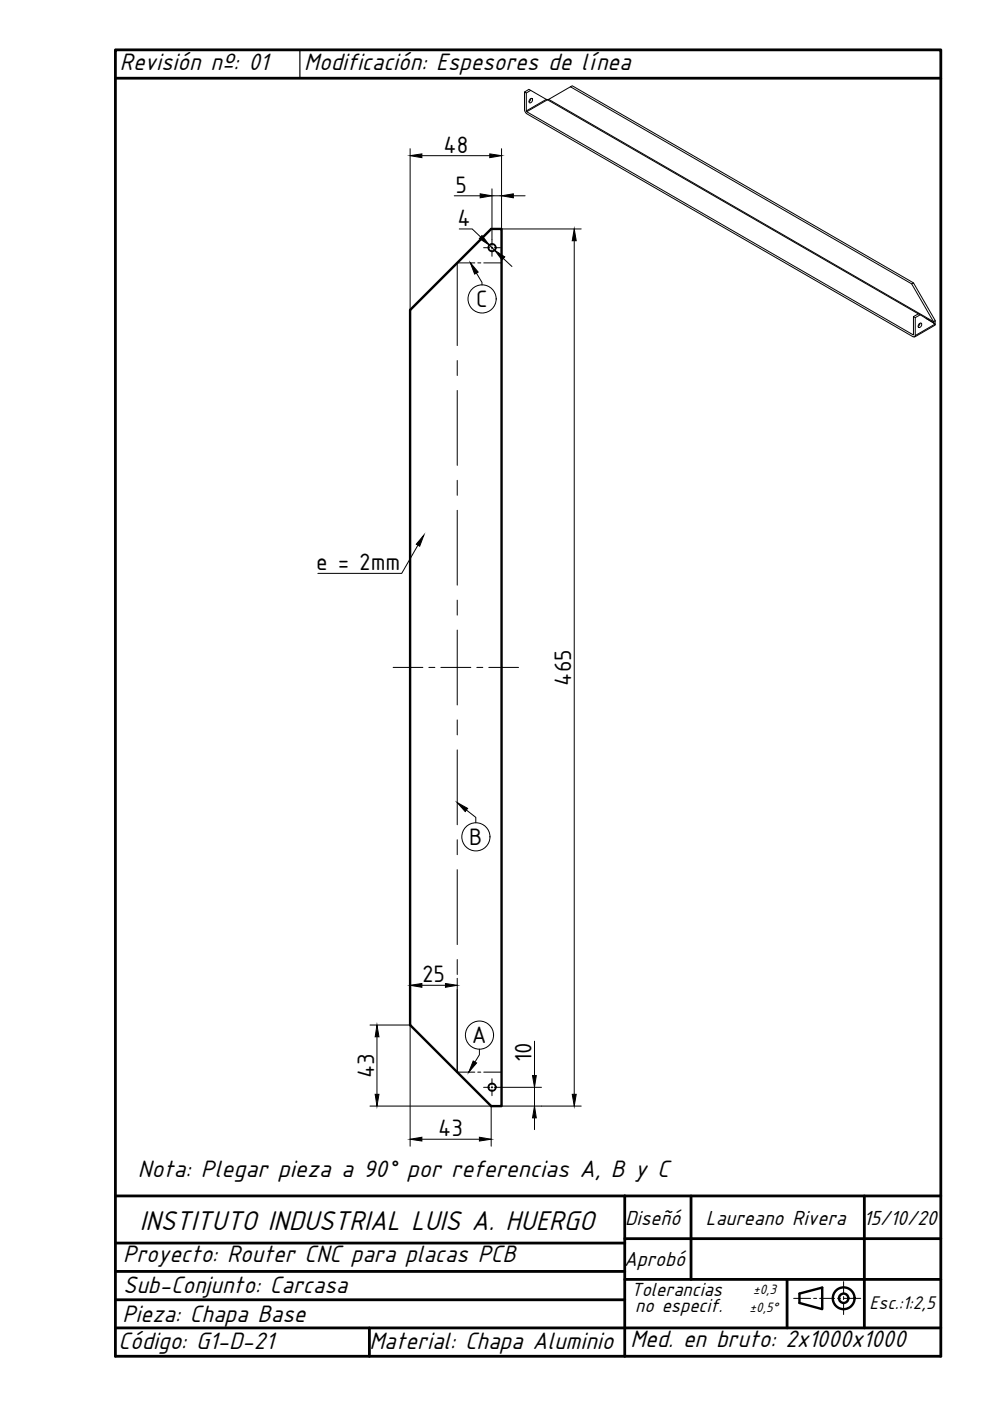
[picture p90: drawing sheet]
<svg xmlns="http://www.w3.org/2000/svg" width="210mm" height="297mm" viewBox="0 0 210 297" stroke-linecap="round" stroke-linejoin="round" font-family="sans-serif">
<defs><g id="words">
<text font-size="6.4" x="29.6" y="260.9">INSTITUTO INDUSTRIAL LUIS A. HUERGO</text>
<g font-size="5.6">
<text x="25.4" y="14.8">Revisión nº: 01</text>
<text x="64.5" y="14.8">Modificación: Espesores de línea</text>
<text x="26.1" y="267.6">Proyecto: Router CNC para placas PCB</text>
<text x="26.1" y="274.1">Sub-Conjunto: Carcasa</text>
<text x="26" y="280.2">Pieza: Chapa Base</text>
<text x="25.1" y="286">Código: G1-D-21</text>
<text x="78.3" y="286.1">Material: Chapa Aluminio</text>
<text x="133.6" y="285.7">Med. en bruto: 2x1000x1000</text>
</g>
<g font-size="5.4">
<text x="94" y="32.4">48</text>
<text x="96.6" y="40.9">5</text>
<text x="97" y="47.9">4</text>
<text x="101" y="65.2">C</text>
<text x="67.1" y="120.9">e = 2mm</text>
<text x="121.1" y="145.4" transform="rotate(-90 121.1 145.4)">465</text>
<text x="99.5" y="179.2">B</text>
<text x="89.5" y="208.3">25</text>
<text x="100" y="221.2">A</text>
<text x="112.7" y="225.2" transform="rotate(-90 112.7 225.2)">10</text>
<text x="79.3" y="228.5" transform="rotate(-90 79.3 228.5)">43</text>
<text x="92.9" y="240.9">43</text>
<text x="29.2" y="249.6">Nota: Plegar pieza a 90° por referencias A, B y C</text>
</g>
<g font-size="4.8">
<text x="132.5" y="259.8">Diseñó</text>
<text x="149.6" y="259.8">Laureano Rivera</text>
<text x="183" y="259.7">15/10/20</text>
<text x="132.3" y="268.5">Aprobó</text>
</g>
<g font-size="4.5">
<text x="133.8" y="274.7">Tolerancias</text>
<text x="134.7" y="278.2">no especif.</text>
</g>
<text font-size="4.3" x="184.4" y="277.6">Esc.:1:2,5</text>
<g font-size="3.2">
<text x="159.7" y="274.3">±0,3</text>
<text x="158.9" y="278.1">±0,5°</text>
</g>
</g></defs>
<!-- layer: 0 -->
<g fill="none" stroke="#000" stroke-width=".59">
<path d="M24.5 253.6h175M132.5 253.6v34M146.5 253.6v17.7M183.3 253.6v27.9M24.5 275.6h108M24.5 269.6h108M24.5 263.6h108M132.5 271.3h67M132.5 262.6h67M166.9 271.3v10.2M24.5 287.6v-277h175v277M24.5 281.5h175"/>
<path d="M78.3 281.5v6.1"/>
</g>
<!-- layer: DIBUJO -->
<path d="M24.5 16.6h175M24.5 287.6h175" fill="none" stroke="#000" stroke-width=".59"/>
<!-- layer: Visible (ISO) -->
<g fill="none" stroke="#000" stroke-width=".51">
<path d="M87 65.7l17.1-17.2h2.2v186h-2.2l-17.1-17.2zM169.5 274.3l4.8-1.3v4.6l-4.8-1.3z"/>
<circle cx="178.9" cy="275.3" r="2.31"/>
<circle cx="178.9" cy="275.3" r=".99"/>
</g>
<!-- layer: 0 -->
<g fill="none" stroke="#000" stroke-width=".21">
<path d="M87 31.5v34.2M89.5 33h14.3M106.3 31.5v21M96.3 41.5h5.5M97.4 48.5h2.7l1.8 1.8M99.7 55.7l2.5 4.2v.5M100.7 55.7h-3.8v17.6M101.3 55.7h.6M102.5 52.5h1.3M102.6 55.7h3.7M103.8 52l1.1 1.1M104.2 52.5h.3"/>
<path d="M104.3 40v12.1M104.3 52.4v.3M104.3 53v1.3M104.3 41.5h2M104.8 52.5h1.3M106.3 48.5h16.9M106.7 54.8l1.8 1.7M108.8 41.5h2.5M121.8 51v181M96.9 76.4v3.2M96.9 82.8v15.9M88.6 115.6l-3.4 6h-17.8"/>
<path d="M96.9 101.8v3.2M96.9 108.2v15.9M96.9 127.2v3.2M96.9 133.6v15.9M83.4 141.5h6.3M90.9 141.5h1.3M93.5 141.5h6.3M96.9 152.6v3.2M96.9 159v15.9M101.1 141.5h1.3M103.6 141.5h6.3M96.9 178v3.2"/>
<path d="M98.8 171.6l2.1 1.7v1.1M96.9 184.4v15.9M78.4 217.3h8.6v25.7M79.9 219.8v12.2M87 207.4v1.5M89.5 208.9h4.9M96.9 209.8v17.5h3.8M96.9 203.4v3.2M96.9 207.4v19.9M78.4 234.5h25.7v8.5M96.9 227.3h.1M101.3 227.3h.6"/>
<path d="M101.6 222.4v1.2l-2.2 3.7M102.5 230.5h1.3M102.6 227.3h3.7M104.2 230.5h.3M104.3 228.7v1.3M104.3 230.4v.3M104.3 231v1.3M104.8 230.5h10M106.3 234.5h16.9M113.3 220.8v7.2M113.3 230.5v4M113.3 237v2.5"/>
<path d="M89.5 241.5h12.1M168.3 275.3h3.6M172.5 275.3h.6M173.8 275.3h3.2M177.6 275.3h.6M178.9 271.7v2.6M178.9 274.9v.6M178.9 276.2v2.5M178.9 275.3h3.6"/>
</g>
<path d="M24.5 10.6h87.5M63.6 10.6v6" fill="none" stroke="#000" stroke-width=".25"/>
<!-- layer: Symbol (ISO) -->
<g fill="none" stroke="#000" stroke-width=".21">
<circle cx="102.2" cy="63.4" r="2.98"/>
<circle cx="100.9" cy="177.4" r="2.98"/>
<circle cx="101.7" cy="219.5" r="2.98"/>
</g>
<!-- layer: 0 -->
<g fill="#000" stroke="#000" stroke-width=".21">
<path d="M87 33l2.5-.4v.8zM103.8 32.6l2.5 .4-2.5 .4zM99.7 55.7l1.7 2-.8 .4zM101.8 41.1l2.5 .4-2.5 .4zM102.2 49.9l1.6 2.1-2.2-1.4zM104.9 53.1l2.1 1.4-.6 .6zM106.3 41.5l2.5-.4v.8zM121.8 48.5l.4 2.5h-.9zM89.9 113.4l-.9 2.4-.7-.4zM96.9 170.2l2.2 1.2-.5 .7zM79.9 217.3l.4 2.5h-.8zM87 208.9l2.5-.4v.8z"/>
<path d="M94.4 208.5l2.5 .4-2.5 .4zM79.5 232h.8l-.4 2.5zM100.3 224.9l.7 .5-1.6 1.9zM113.3 234.5l.4 2.5h-.8zM112.9 228h.8l-.4 2.5zM121.3 232h.9l-.4 2.5zM87 241.5l2.5-.4v.8zM101.6 241.1l2.5 .4-2.5 .4z"/>
</g>
<!-- layer: Visible (ISO) -->
<g fill="none" stroke="#000" stroke-width=".21">
<path d="M112.5 19.2l-.4-.2-.9 .5M120.9 18.4l-4.8 2.8-3.6-2-.9 .5M120.9 18.4l72.4 41.8 4.6 8M120.9 18.4l.4-.2 72.4 41.8M111.2 23.3v-3.8l.4 .2v3.8M111.2 23.3l.1 .4 .4 .4M111.6 23.5l.1 .2M111.7 24.1l81.9 47.3h.2l.3-.3M111.7 23.7l81.9 47.3M112.4 21l.2-.1a.46 .46 0 0 1 .2 .6 .46 .46 0 0 1-.6 .2zM112.5 20.9l-.3 .7M193.3 60.2l.4-.2 4.6 8"/>
<path d="M194.1 71.1v-3.8l1-.6 3.2 2-.1 .2-4.3 2.5M194.1 67.3l-.4-.2-.1 3.8M194.9 68.6l.2-.1a.46 .46 0 0 1 .2 .6 .46 .46 0 0 1-.6 .2zM195.1 68.5l-.4 .7M195.1 66.7l-.4-.2-1 .6M197.9 68.2l.4-.2-.1 .6M197.9 68.2l.1 .3"/>
</g>
<!-- layer: Visible fina (ISO) -->
<path d="M111.7 23.7l4.4-2.5 78.6 45.3M115.8 21.1l-4.2 2.4M116.3 21.1l81.6 47.1M193.7 70.9l-.1 .1M196.3 67.5l1.6 1M198.3 68.7l-4.2 2.4" fill="none" stroke="#000" stroke-width=".21"/>
<!-- layer: Visible (ISO) -->
<g fill="none" stroke="#000" stroke-width=".38">
<circle cx="104.3" cy="52.5" r=".78"/>
<circle cx="104.3" cy="230.5" r=".78"/>
</g>
<use href="#words"/>
</svg>
